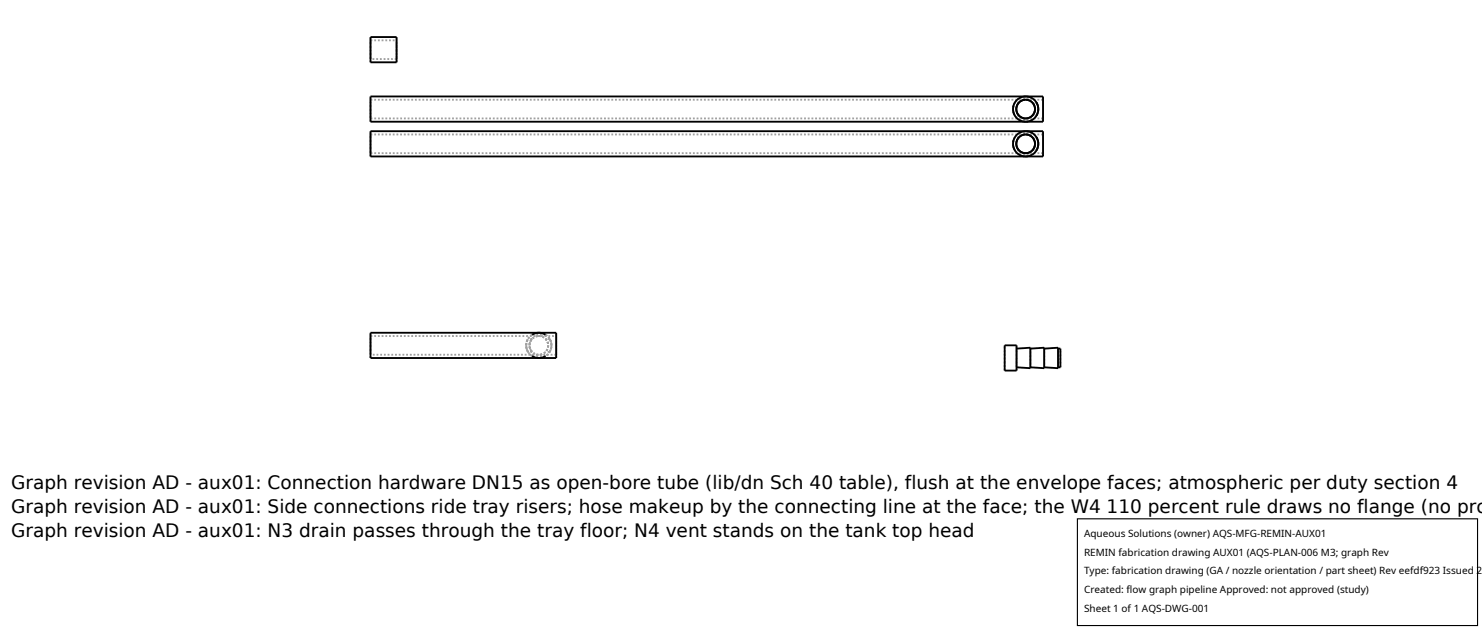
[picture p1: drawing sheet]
<svg xmlns="http://www.w3.org/2000/svg" width="212mm" height="90mm" viewBox="0 0 212 90" stroke-linecap="round" stroke-linejoin="round" font-family="sans-serif">
<defs><g id="words">
<g font-size="2.6">
<text x="1.6" y="69.8">Graph revision AD - aux01: Connection hardware DN15 as open-bore tube (lib/dn Sch 40 table), flush at the envelope faces; atmospheric per duty section 4</text>
<text x="1.6" y="73.3">Graph revision AD - aux01: Side connections ride tray risers; hose makeup by the connecting line at the face; the W4 110 percent rule draws no flange (no pro</text>
<text x="1.6" y="76.7">Graph revision AD - aux01: N3 drain passes through the tray floor; N4 vent stands on the tank top head</text>
</g>
<g font-size="1.4">
<text x="154.8" y="76.6">Aqueous Solutions (owner) AQS-MFG-REMIN-AUX01</text>
<text x="154.8" y="79.3">REMIN fabrication drawing AUX01 (AQS-PLAN-006 M3; graph Rev</text>
<text x="154.8" y="82">Type: fabrication drawing (GA / nozzle orientation / part sheet) Rev eefdf923 Issued 2</text>
<text x="154.8" y="84.7">Created: flow graph pipeline Approved: not approved (study)</text>
<text x="154.8" y="87.4">Sheet 1 of 1 AQS-DWG-001</text>
</g>
</g></defs>
<g fill="none" stroke="#a0a0a0" stroke-width=".26" stroke-dasharray=".3 .3" stroke-linecap="butt">
<path d="M52.9 19.2v2.7M52.9 19.2h96.1M52.9 8.9v-3.6M52.9 5.8h3.7M52.9 5.8v2.6M52.9 8.4v-2.6M52.9 17.4v-3.6M52.9 14.2v2.7M52.9 16.9v-2.7M52.9 14.2h96.1M56.6 8.9v-3.6M56.6 5.8v2.6"/>
<path d="M56.6 8.4v-2.6M56.6 8.4h-3.7M144.7 15.6l.2-.9 .6-.7M144.7 15.3v.4M144.7 15.8v.1M144.8 16.1v.1M144.9 16.3v.2M144.9 19.6l-.1 .5M144.9 19.6l-.2 .9 .2 1M144.9 14.6l-.1 .5M144.9 14.6l-.2 1 .2 .9M145.2 15.6l.1-.5 .2-.5"/>
<path d="M145.5 19.6h-.6M145.5 19.6l-.3 .5v.4v.5l.3 .5M145.5 17.1l-.6-.6-.2-.9M145.5 17.1l1 .3 .5-.1 .4-.2M145.5 14.6h-.6M145.5 16.5l-.2-.4-.1-.5M145.5 16.5h-.6M145.5 14.6l-.3 .5v.5v.4l.3 .5M146.5 18.7l-1 .3M146.5 19.2h-.1M146.5 13.8l-1 .2M146.5 14.2h-.1"/>
<path d="M147.4 19h-1.9M147.4 19l-.9-.3M147.4 14h-1.9M147.4 17.1a1.8 1.8 0 0 0 0-3.1M147.4 17.1h-1.9M147.4 14l-.9-.2M147.4 16.5a1.33 1.33 0 0 0 0-1.9M147.4 16.5l.3-.4 .1-.5-.1-.5-.3-.5M148 19.6h-.6M148 16.5h-.6M148 14.6h-.6M148 16.5l.3-.9-.1-.5-.2-.5"/>
<path d="M148.3 16h-.1M149 19.2v2.7M149 17.4v-3.6M149 14.2v2.7M149 16.9v-2.7M149 16.9h-96.1M52.9 22.3v-3.6M52.9 21.9v-2.7M144.7 20.5l.2-.8 .6-.7M144.7 20.7v.1M144.7 20.3v.4M144.7 20.8v.1"/>
<path d="M144.8 21.1v.1M144.9 21.3v.1M145.2 20.5l.1-.5 .2-.4M145.5 22.1l-.6-.7-.2-.9M145.5 22.1l1 .2h.5l.4-.2M145.5 21.5l-.2-.5-.1-.5M145.5 21.5h-.6M147.4 22.1a1.8 1.8 0 0 0 0-3.1M147.4 22.1h-1.9M147.4 21.5a1.33 1.33 0 0 0 0-1.9M147.4 21.5l.3-.5 .1-.4-.1-.6-.3-.4M148 21.5h-.6"/>
<path d="M148 21.5l.3-.9-.1-.5-.2-.5M148.3 20.9l-.1 .1M149 22.3v-3.6M149 21.9v-2.7M149 21.9h-96.1M52.9 51.1v-3.6M52.9 48v2.7M52.9 50.7v-2.7M52.9 48h26.5M75.2 49.3l.2 .9 .6 .6M75.4 50.2l-.2-.9 .2-.9M75.6 49.3l.1 .5 .3 .4"/>
<path d="M76 47.8l-.6 .6-.2 .9M76 50.2h-.6M76 48.4l-.3 .4-.1 .5M76 48.4h-.6M76 50.2l-.3-.4-.1-.5 .1-.5 .3-.4M77 47.5l.6 .1 .6 .4 .4 .6 .2 .7-.2 .7-.4 .6-.6 .4-.6 .1-.7-.1-.6-.4-.4-.6-.1-.7 .1-.6 .4-.6 .6-.5 .7-.1M77 48l.5 .1 .4 .3 .3 .4 .1 .5-.1 .5-.3 .4-.4 .3-.5 .2-.5-.1-.4-.3-.4-.4-.1-.6 .1-.5 .3-.4 .5-.3 .5-.1M77 48l.5 .1 .4 .3 .3 .4 .1 .6-.1 .4-.3 .5-.4 .3-.6 .1-.5-.2-.4-.2-.3-.5-.1-.5 .2-.6 .2-.4 .4-.2 .6-.1M77.9 50.8h-1.9M77.9 47.8a1.8 1.8 0 0 1 0 3M77.9 47.8h-1.9M77.9 48.4a1.33 1.33 0 0 1 0 1.8"/>
<path d="M77.9 48.4l.3 .4 .1 .5-.1 .5-.3 .4M78.5 50.2l.3-.8-.3-1M78.5 48.4h-.6M78.5 50.2h-.6M78.5 48.4l.3 .9-.1 .5-.2 .4M79.4 51.1v-3.6M79.4 48v2.7M79.4 50.7v-2.7M79.4 50.7h-26.5M143.5 52.9v-3.6M145.2 52.9v-3.6M145.2 49.8v2.6"/>
<path d="M145.2 52.4v-2.6M147.2 52.6v-2.9M147.2 49.8v2.6M147.2 52.4v-2.6M149.1 52.6v-2.9M149.1 49.8v2.6M149.1 52.4v-2.6M151.1 52.6v-2.9M151.1 49.8v2.6M151.1 52.4v-2.6M151.5 52.4v-2.6"/>
</g>
<g fill="none" stroke="#000" stroke-width=".26">
<path d="M52.9 5.3h3.7v3.6h-3.7zM52.9 13.8h96.1v3.6h-96.1zM52.9 18.7h96.1v3.6h-96.1zM144.7 15.7v.1M144.7 15.8h.1M144.7 15.9l.1 .2M144.8 15.1l-.1 .2M144.8 16.2l.1 .1M144.9 16.5h.1M146.4 14.2l-.4 .2-.5 .3-.3 .4v.5l.1 .5 .3 .4 .4 .3 .5 .1 .5-.1 .5-.3 .2-.5 .1-.4-.1-.5-.3-.5-.4-.3-.5-.1M146.5 19.2l.5 .1 .4 .3 .3 .4 .1 .5-.1 .5-.2 .5-.5 .3-.5 .1-.5-.1-.4-.3-.3-.4-.1-.5v-.5l.3-.5 .5-.3 .4-.1M148 19.6l.3 .6v.7"/>
<path d="M148 14.6l.3 .7v.7M148.1 16.4l-.1 .1M148.2 16l-.1 .4M144.7 20.7h.1M144.7 20.8h.1M144.7 20.9l.1 .2M144.8 20.1l-.1 .2M144.8 21.2l.1 .1M144.9 21.4v.1M148.1 21.3l-.1 .2M148.2 21l-.1 .3M52.9 47.5h26.5v3.6h-26.5z"/>
<path d="M76 47.8l.9-.3 .5 .1 .5 .2M76 50.8l.9 .3h.5l.5-.3M143.5 49.3h1.7v3.6h-1.7zM145.2 49.8l2-.1v2.9l-2-.2M147.2 49.8l1.9-.1v2.9l-1.9-.2M149.1 49.8l2-.1v2.9l-2-.2M151.1 49.8h.4v2.6h-.4"/>
<circle cx="146.5" cy="15.6" r="1.33"/>
<circle cx="146.5" cy="15.6" r="1.8"/>
<circle cx="146.5" cy="20.5" r="1.33"/>
<circle cx="146.5" cy="20.5" r="1.8"/>
</g>
<path d="M153.9 74.1h57.1v15.2h-57.1z" fill="#fff" stroke="#000" stroke-width=".16"/>
<use href="#words"/>
</svg>
